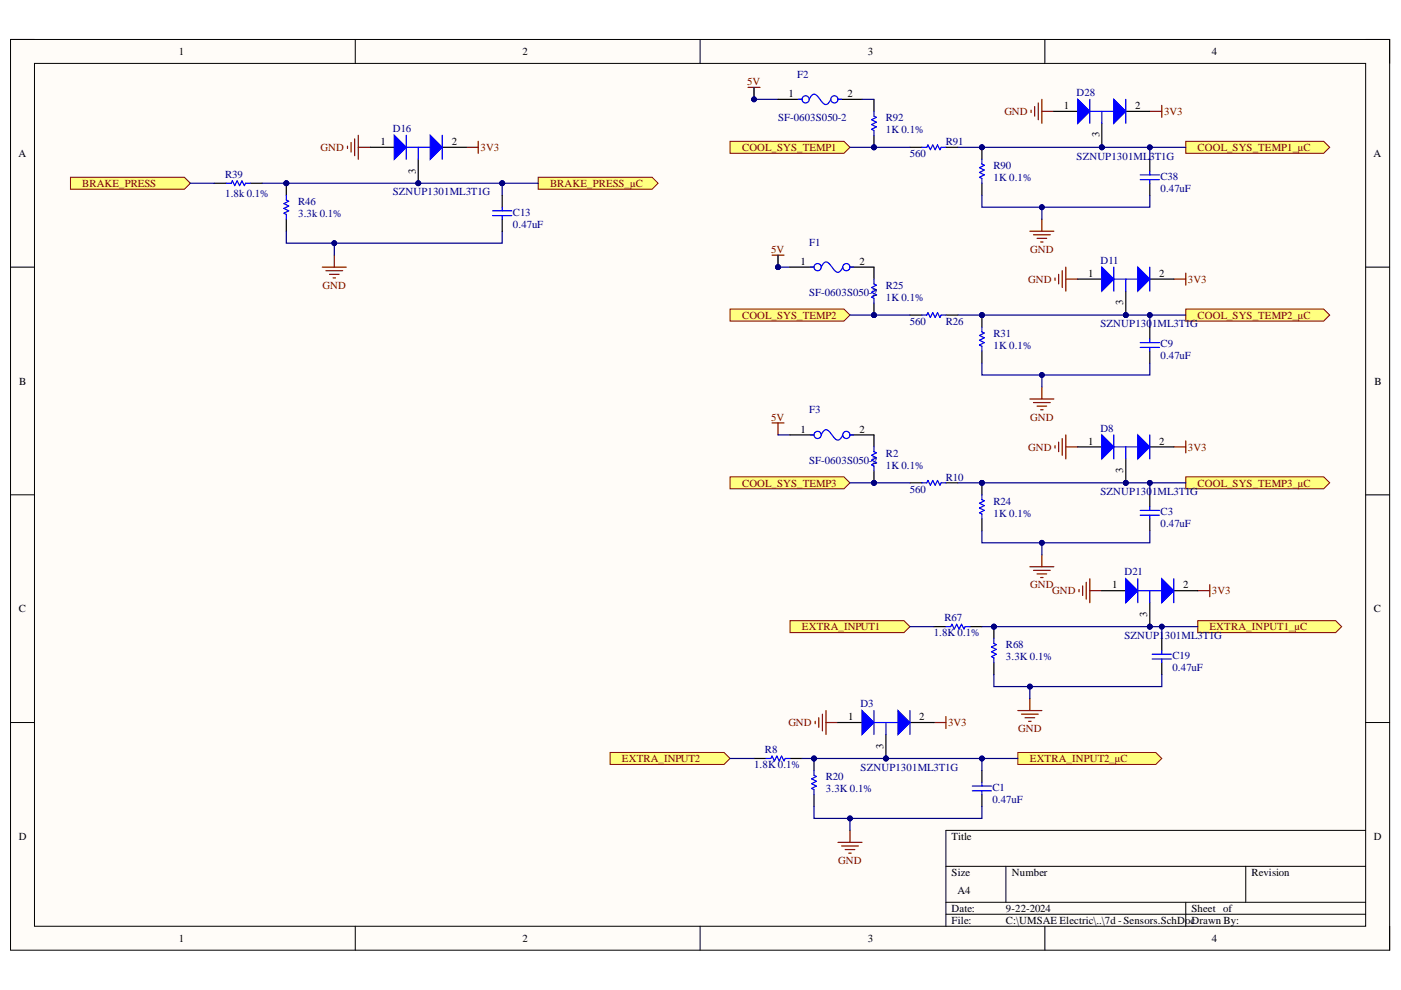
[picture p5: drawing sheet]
<svg xmlns="http://www.w3.org/2000/svg" width="297mm" height="210mm" viewBox="0 0 297 210" stroke-linecap="round" stroke-linejoin="round" font-family="sans-serif">
<defs><g id="words">
<g font-size="2.3">
<text x="37.9" y="11.7">1</text>
<text x="110.8" y="11.7">2</text>
<text x="184" y="11.7">3</text>
<text x="257" y="11.7">4</text>
<text x="167.2" y="20.6">1</text>
<text x="179.7" y="20.6">2</text>
<text x="225.6" y="23.1">1</text>
<text x="240.7" y="23.1">2</text>
<text x="233.1" y="29.1" transform="rotate(-90 233.1 29.1)">3</text>
<text x="3.9" y="33.3">A</text>
<text x="80.7" y="30.8">1</text>
<text x="95.8" y="30.8">2</text>
<text x="291.2" y="33.3">A</text>
<text x="88.2" y="36.8" transform="rotate(-90 88.2 36.8)">3</text>
<text x="169.7" y="56.2">1</text>
<text x="182.2" y="56.2">2</text>
<text x="230.7" y="58.7">1</text>
<text x="245.8" y="58.7">2</text>
<text x="238.2" y="64.7" transform="rotate(-90 238.2 64.7)">3</text>
<text x="4.1" y="81.5">B</text>
<text x="291.4" y="81.5">B</text>
<text x="169.7" y="91.8">1</text>
<text x="182.2" y="91.8">2</text>
<text x="230.7" y="94.3">1</text>
<text x="245.8" y="94.3">2</text>
<text x="238.2" y="100.3" transform="rotate(-90 238.2 100.3)">3</text>
<text x="235.8" y="124.8">1</text>
<text x="250.9" y="124.8">2</text>
<text x="4" y="129.8">C</text>
<text x="243.2" y="130.8" transform="rotate(-90 243.2 130.8)">3</text>
<text x="291.3" y="129.8">C</text>
<text x="179.8" y="152.7">1</text>
<text x="194.9" y="152.7">2</text>
<text x="187.3" y="158.8" transform="rotate(-90 187.3 158.8)">3</text>
<text x="4" y="178.1">D</text>
<text x="201.8" y="178.1">Title</text>
<text x="291.3" y="178.1">D</text>
<text x="201.8" y="185.7">Size</text>
<text x="214.5" y="185.7">Number</text>
<text x="265.3" y="185.7">Revision</text>
<text x="203" y="189.5">A4</text>
<text x="201.8" y="193.3">Date:</text>
<text x="201.8" y="195.9">File:</text>
<text x="213.3" y="193.3">9-22-2024</text>
<text x="213.3" y="195.9">C:\UMSAE Electric\..\7d - Sensors.SchDocDrawn By:</text>
<text x="252.6" y="193.3">Sheet of</text>
<text x="37.9" y="199.7">1</text>
<text x="110.8" y="199.7">2</text>
<text x="184" y="199.7">3</text>
<text x="257" y="199.7">4</text>
</g>
<g font-size="2.3" fill="#000080">
<text x="169" y="16.5">F2</text>
<text x="228.3" y="20.3">D28</text>
<text x="83.3" y="27.9">D16</text>
<text x="165" y="25.6">SF-0603S050-2</text>
<text x="187.8" y="28.2">1K 0.1%</text>
<text x="187.8" y="25.6">R92</text>
<text x="192.9" y="33.3">560</text>
<text x="200.5" y="30.8">R91</text>
<text x="210.7" y="35.9">R90</text>
<text x="228.3" y="33.8">SZNUP1301ML3T1G</text>
<text x="47.7" y="41.7">1.8k 0.1%</text>
<text x="47.7" y="37.6">R39</text>
<text x="83.3" y="41.4">SZNUP1301ML3T1G</text>
<text x="210.7" y="38.4">1K 0.1%</text>
<text x="246" y="40.7">0.47uF</text>
<text x="246" y="38.2">C38</text>
<text x="63.2" y="46">3.3k 0.1%</text>
<text x="63.2" y="43.5">R46</text>
<text x="108.8" y="45.8">C13</text>
<text x="108.8" y="48.3">0.47uF</text>
<text x="171.6" y="52.1">F1</text>
<text x="233.3" y="55.9">D11</text>
<text x="171.6" y="62.8">SF-0603S050-2</text>
<text x="187.8" y="63.8">1K 0.1%</text>
<text x="187.8" y="61.2">R25</text>
<text x="192.9" y="68.9">560</text>
<text x="200.5" y="68.9">R26</text>
<text x="210.7" y="71.4">R31</text>
<text x="233.3" y="69.4">SZNUP130</text>
<text x="244.2" y="69.4">1ML3T1G</text>
<text x="210.7" y="73.9">1K 0.1%</text>
<text x="246" y="76.2">0.47uF</text>
<text x="246" y="73.7">C9</text>
<text x="171.6" y="87.6">F3</text>
<text x="233.3" y="91.5">D8</text>
<text x="171.6" y="98.4">SF-0603S050-2</text>
<text x="187.8" y="99.4">1K 0.1%</text>
<text x="187.8" y="96.8">R2</text>
<text x="200.5" y="101.9">R10</text>
<text x="192.9" y="104.5">560</text>
<text x="210.7" y="107">R24</text>
<text x="233.3" y="105">SZNUP130</text>
<text x="244.2" y="105">1ML3T1G</text>
<text x="210.7" y="109.5">1K 0.1%</text>
<text x="246" y="111.8">0.47uF</text>
<text x="246" y="109.3">C3</text>
<text x="238.4" y="122">D21</text>
<text x="200.2" y="131.6">R67</text>
<text x="198" y="134.9">1.8K 0.1%</text>
<text x="213.3" y="137.4">R68</text>
<text x="238.4" y="135.4">SZNUP1</text>
<text x="247" y="135.4">301ML3T1G</text>
<text x="213.3" y="140">3.3K 0.1%</text>
<text x="248.6" y="142.3">0.47uF</text>
<text x="248.6" y="139.7">C19</text>
<text x="182.5" y="150">D3</text>
<text x="162.2" y="159.6">R8</text>
<text x="159.9" y="162.9">1.8K 0.1%</text>
<text x="175.1" y="168">3.3K 0.1%</text>
<text x="175.1" y="165.4">R20</text>
<text x="182.5" y="163.4">SZNUP1301ML3T1G</text>
<text x="210.4" y="167.7">C1</text>
<text x="210.4" y="170.3">0.47uF</text>
</g>
<g font-size="2.3" fill="#800000">
<text x="158.4" y="18">5V</text>
<text x="212.9" y="24.4">GND</text>
<text x="246.8" y="24.4">3V3</text>
<text x="68" y="32.1">GND</text>
<text x="101.9" y="32.1">3V3</text>
<text x="157.3" y="32.1">COOL_SYS_TEMP1</text>
<text x="253.9" y="32.1">COOL_SYS_TEMP1_µC</text>
<text x="17.4" y="39.7">BRAKE_PRESS</text>
<text x="116.6" y="39.7">BRAKE_PRESS_µC</text>
<text x="163.5" y="53.6">5V</text>
<text x="218.4" y="53.6">GND</text>
<text x="218" y="60">GND</text>
<text x="251.9" y="60">3V3</text>
<text x="68.4" y="61.2">GND</text>
<text x="157.3" y="67.6">COOL_SYS_TEMP2</text>
<text x="253.9" y="67.6">COOL_SYS_TEMP2_µC</text>
<text x="163.5" y="89.2">5V</text>
<text x="218.4" y="89.2">GND</text>
<text x="218" y="95.6">GND</text>
<text x="251.9" y="95.6">3V3</text>
<text x="157.3" y="103.2">COOL_SYS_TEMP3</text>
<text x="253.9" y="103.2">COOL_SYS_TEMP3_µC</text>
<text x="218.4" y="124.8">GND</text>
<text x="223.1" y="126">GND</text>
<text x="257" y="126">3V3</text>
<text x="170" y="133.6">EXTRA_INPUT1</text>
<text x="256.4" y="133.6">EXTRA_INPUT1_µC</text>
<text x="167.2" y="154">GND</text>
<text x="201" y="154">3V3</text>
<text x="215.9" y="155.3">GND</text>
<text x="131.9" y="161.6">EXTRA_INPUT2</text>
<text x="218.4" y="161.6">EXTRA_INPUT2_µC</text>
<text x="177.7" y="183.2">GND</text>
</g>
</g></defs>
<path d="M2.2 8.4h292.4v193.1h-292.4z" fill-rule="evenodd" fill="#fffcf8"/>
<path d="M2.2 8.4h292.4v193.1h-292.4z" fill="none" stroke="#000" stroke-width=".21"/>
<path d="M7.3 13.4h282.2v183h-282.2z" fill-rule="evenodd" fill="#fffcf8"/>
<g fill="none" stroke="#000" stroke-width=".21">
<path d="M2.2 8.4h5.1M7.3 13.4h282.2v183h-282.2zM75.3 8.4v5M148.4 8.4v5M221.5 8.4v5M289.5 8.4h5.1v5M2.2 56.6h5.1M289.5 56.6h5.1M2.2 104.9h5.1M289.5 104.9h5.1M2.2 153.2h5.1M289.5 153.2h5.1"/>
<path d="M289.5 176.1h-88.9v20.3M75.3 196.4v5.1M148.4 196.4v5.1M200.6 183.7h88.9M200.6 191.3h88.9M200.6 193.8h88.9M213.3 183.7v7.6M221.5 196.4v5.1M251.4 191.3v5.1M264.1 183.7v7.6M294.6 196.4v5.1"/>
</g>
<path d="M218.3 49h5.1M219.1 49.8h3.6M219.9 50.5h2M220.6 51.3h.6M220.9 46.5v2.5" fill="none" stroke="#800000" stroke-width=".25"/>
<path d="M243.8 33.8v2.5M243.8 38.9v2.5" fill="none" stroke="#000" stroke-width=".25"/>
<path d="M241.7 37.1h4.1M241.7 38.1h4.1M243.8 36.3v.8M243.8 38.1v.8" fill="none" stroke="#00f" stroke-width=".25"/>
<circle cx="208.2" cy="31.2" r=".51" fill="#000080"/>
<circle cx="208.2" cy="31.2" r=".51" fill="none" stroke="#000080" stroke-width=".21"/>
<path d="M208.2 31.2v2.6" fill="none" stroke="#000" stroke-width=".25"/>
<circle cx="208.2" cy="31.2" r=".51" fill="#000080"/>
<circle cx="208.2" cy="31.2" r=".51" fill="none" stroke="#000080" stroke-width=".21"/>
<path d="M192.9 31.2h2.6M200.6 31.2h2.5M208.2 38.9v2.5" fill="none" stroke="#000" stroke-width=".25"/>
<path d="M195.5 31.2h1l.2-.5 .6 1 .5-1 .5 1 .5-1 .5 1 .2-.5h1.1M208.2 33.8v1l.5 .2-1 .5 1 .6-1 .5 1 .5-1 .5 .5 .2v1.1" fill="none" stroke="#00f" stroke-width=".25"/>
<path d="M158.6 18.5h2.5M159.9 18.5v2.6" fill="none" stroke="#800000" stroke-width=".25"/>
<circle cx="159.9" cy="21.1" r=".51" fill="#000080"/>
<circle cx="159.9" cy="21.1" r=".51" fill="none" stroke="#000080" stroke-width=".21"/>
<circle cx="185.3" cy="31.2" r=".51" fill="#000080"/>
<circle cx="185.3" cy="31.2" r=".51" fill="none" stroke="#000080" stroke-width=".21"/>
<path d="M185.3 21.1v2.5M185.3 28.7v2.5" fill="none" stroke="#000" stroke-width=".25"/>
<circle cx="185.3" cy="31.2" r=".51" fill="#000080"/>
<circle cx="185.3" cy="31.2" r=".51" fill="none" stroke="#000080" stroke-width=".21"/>
<path d="M185.3 23.6v1l.5 .3-1 .5 1 .5-1 .5 1 .5-1 .5 .5 .3v1M241.7 72.6h4.1M241.7 73.7h4.1M243.8 71.9v.7M243.8 73.7v.7" fill="none" stroke="#00f" stroke-width=".25"/>
<path d="M218.3 84.6h5.1M219.1 85.4h3.6M219.9 86.1h2M220.6 86.9h.6M220.9 82.1v2.5" fill="none" stroke="#800000" stroke-width=".25"/>
<path d="M243.8 69.3v2.6M243.8 74.4v2.6" fill="none" stroke="#000" stroke-width=".25"/>
<circle cx="208.2" cy="66.8" r=".51" fill="#000080"/>
<circle cx="208.2" cy="66.8" r=".51" fill="none" stroke="#000080" stroke-width=".21"/>
<path d="M208.2 66.8v2.5" fill="none" stroke="#000" stroke-width=".25"/>
<circle cx="208.2" cy="66.8" r=".51" fill="#000080"/>
<circle cx="208.2" cy="66.8" r=".51" fill="none" stroke="#000080" stroke-width=".21"/>
<path d="M192.9 66.8h2.6M200.6 66.8h2.5M208.2 74.4v2.6" fill="none" stroke="#000" stroke-width=".25"/>
<path d="M195.5 66.8h1l.2-.5 .6 1 .5-1 .5 1 .5-1 .5 1 .2-.5h1.1M208.2 69.3v1.1l.5 .2-1 .5 1 .5-1 .5 1 .5-1 .6 .5 .2v1" fill="none" stroke="#00f" stroke-width=".25"/>
<path d="M163.7 54.1h2.5M165 54.1v2.5" fill="none" stroke="#800000" stroke-width=".25"/>
<circle cx="165" cy="56.6" r=".51" fill="#000080"/>
<circle cx="165" cy="56.6" r=".51" fill="none" stroke="#000080" stroke-width=".21"/>
<circle cx="185.3" cy="66.8" r=".51" fill="#000080"/>
<circle cx="185.3" cy="66.8" r=".51" fill="none" stroke="#000080" stroke-width=".21"/>
<path d="M185.3 56.6v2.6M185.3 64.3v2.5" fill="none" stroke="#000" stroke-width=".25"/>
<circle cx="185.3" cy="66.8" r=".51" fill="#000080"/>
<circle cx="185.3" cy="66.8" r=".51" fill="none" stroke="#000080" stroke-width=".21"/>
<path d="M185.3 59.2v1l.5 .3-1 .5 1 .5-1 .5 1 .5-1 .5 .5 .2v1.1M241.7 108.2h4.1M241.7 109.2h4.1M243.8 107.5v.7M243.8 109.2v.8" fill="none" stroke="#00f" stroke-width=".25"/>
<path d="M220.9 117.6v2.6M218.3 120.2h5.1M219.1 120.9h3.6M219.9 121.7h2M220.6 122.4h.6" fill="none" stroke="#800000" stroke-width=".25"/>
<path d="M243.8 104.9v2.6M243.8 110v2.5" fill="none" stroke="#000" stroke-width=".25"/>
<circle cx="208.2" cy="102.4" r=".51" fill="#000080"/>
<circle cx="208.2" cy="102.4" r=".51" fill="none" stroke="#000080" stroke-width=".21"/>
<path d="M208.2 102.4v2.5" fill="none" stroke="#000" stroke-width=".25"/>
<circle cx="208.2" cy="102.4" r=".51" fill="#000080"/>
<circle cx="208.2" cy="102.4" r=".51" fill="none" stroke="#000080" stroke-width=".21"/>
<path d="M192.9 102.4h2.6M200.6 102.4h2.5M208.2 110v2.5" fill="none" stroke="#000" stroke-width=".25"/>
<path d="M195.5 102.4h1l.2-.5 .6 1 .5-1 .5 1 .5-1 .5 1 .2-.5h1.1M208.2 104.9v1l.5 .3-1 .5 1 .5-1 .5 1 .5-1 .5 .5 .3v1" fill="none" stroke="#00f" stroke-width=".25"/>
<path d="M163.7 89.7h2.5M165 89.7v2.5" fill="none" stroke="#800000" stroke-width=".25"/>
<circle cx="185.3" cy="102.4" r=".51" fill="#000080"/>
<circle cx="185.3" cy="102.4" r=".51" fill="none" stroke="#000080" stroke-width=".21"/>
<path d="M185.3 92.2v2.6M185.3 99.8v2.6" fill="none" stroke="#000" stroke-width=".25"/>
<circle cx="185.3" cy="102.4" r=".51" fill="#000080"/>
<circle cx="185.3" cy="102.4" r=".51" fill="none" stroke="#000080" stroke-width=".21"/>
<path d="M185.3 94.8v1l.5 .2-1 .5 1 .5-1 .6 1 .5-1 .5 .5 .2v1M244.3 138.7h4M244.3 139.7h4M246.3 137.9v.8M246.3 139.7v.8" fill="none" stroke="#00f" stroke-width=".25"/>
<path d="M215.8 150.7h5.1M216.6 151.4h3.5M217.3 152.2h2.1M218.1 152.9h.5M218.3 148.1v2.6" fill="none" stroke="#800000" stroke-width=".25"/>
<path d="M246.3 135.4v2.5M246.3 140.5v2.5" fill="none" stroke="#000" stroke-width=".25"/>
<circle cx="210.7" cy="132.9" r=".51" fill="#000080"/>
<circle cx="210.7" cy="132.9" r=".51" fill="none" stroke="#000080" stroke-width=".21"/>
<path d="M210.7 132.9v2.5" fill="none" stroke="#000" stroke-width=".25"/>
<circle cx="210.7" cy="132.9" r=".51" fill="#000080"/>
<circle cx="210.7" cy="132.9" r=".51" fill="none" stroke="#000080" stroke-width=".21"/>
<path d="M198 132.9h2.6M205.6 132.9h2.6M210.7 140.5v2.5M208.2 163.4v2.5M208.2 168.4v2.6" fill="none" stroke="#000" stroke-width=".25"/>
<path d="M200.6 132.9h1l.2-.5 .5 1 .5-1 .5 1 .6-1 .5 1 .2-.5h1M210.7 135.4v1l.5 .3-1 .5 1 .5-1 .5 1 .5-1 .5 .5 .3v1M206.1 166.7h4.1M206.1 167.7h4.1M208.2 165.9v.8M208.2 167.7v.7" fill="none" stroke="#00f" stroke-width=".25"/>
<path d="M177.7 178.6h5.1M178.4 179.4h3.6M180.2 176.1v2.5M179.2 180.1h2M180 180.9h.5" fill="none" stroke="#800000" stroke-width=".25"/>
<circle cx="172.6" cy="160.8" r=".51" fill="#000080"/>
<circle cx="172.6" cy="160.8" r=".51" fill="none" stroke="#000080" stroke-width=".21"/>
<path d="M172.6 160.8v2.6" fill="none" stroke="#000" stroke-width=".25"/>
<circle cx="172.6" cy="160.8" r=".51" fill="#000080"/>
<circle cx="172.6" cy="160.8" r=".51" fill="none" stroke="#000080" stroke-width=".21"/>
<path d="M159.9 160.8h2.5M167.5 160.8h2.5M172.6 168.4v2.6" fill="none" stroke="#000" stroke-width=".25"/>
<path d="M162.4 160.8h1l.3-.5 .5 1 .5-1 .5 1 .5-1 .5 1 .3-.5h1M172.6 163.4v1l.5 .2-1 .5 1 .5-1 .6 1 .5-1 .5 .5 .2v1" fill="none" stroke="#00f" stroke-width=".25"/>
<path d="M154.8 30h24.1l1.3 1.2-1.3 1.3h-24.1z" fill-rule="evenodd" fill="#ffff80"/>
<path d="M154.8 30h24.1l1.3 1.2-1.3 1.3h-24.1z" fill="none" stroke="#800000" stroke-width=".21"/>
<path d="M154.8 65.5h24.1l1.3 1.3-1.3 1.3h-24.1z" fill-rule="evenodd" fill="#ffff80"/>
<path d="M154.8 65.5h24.1l1.3 1.3-1.3 1.3h-24.1z" fill="none" stroke="#800000" stroke-width=".21"/>
<path d="M154.8 101.1h24.1l1.3 1.3-1.3 1.2h-24.1z" fill-rule="evenodd" fill="#ffff80"/>
<path d="M154.8 101.1h24.1l1.3 1.3-1.3 1.2h-24.1z" fill="none" stroke="#800000" stroke-width=".21"/>
<path d="M167.5 131.6h24.2l1.2 1.3-1.2 1.2h-24.2z" fill-rule="evenodd" fill="#ffff80"/>
<path d="M167.5 131.6h24.2l1.2 1.3-1.2 1.2h-24.2z" fill="none" stroke="#800000" stroke-width=".21"/>
<path d="M129.4 159.5h24.1l1.3 1.3-1.3 1.3h-24.1z" fill-rule="evenodd" fill="#ffff80"/>
<path d="M129.4 159.5h24.1l1.3 1.3-1.3 1.3h-24.1z" fill="none" stroke="#800000" stroke-width=".21"/>
<path d="M251.4 30h29.2l1.3 1.2-1.3 1.3h-29.2z" fill-rule="evenodd" fill="#ffff80"/>
<path d="M251.4 30h29.2l1.3 1.2-1.3 1.3h-29.2z" fill="none" stroke="#800000" stroke-width=".21"/>
<path d="M251.4 65.5h29.2l1.3 1.3-1.3 1.3h-29.2z" fill-rule="evenodd" fill="#ffff80"/>
<path d="M251.4 65.5h29.2l1.3 1.3-1.3 1.3h-29.2z" fill="none" stroke="#800000" stroke-width=".21"/>
<path d="M251.4 101.1h29.2l1.3 1.3-1.3 1.2h-29.2z" fill-rule="evenodd" fill="#ffff80"/>
<path d="M251.4 101.1h29.2l1.3 1.3-1.3 1.2h-29.2z" fill="none" stroke="#800000" stroke-width=".21"/>
<path d="M253.9 131.6h29.3l1.3 1.3-1.3 1.2h-29.3z" fill-rule="evenodd" fill="#ffff80"/>
<path d="M253.9 131.6h29.3l1.3 1.3-1.3 1.2h-29.3z" fill="none" stroke="#800000" stroke-width=".21"/>
<path d="M215.8 159.5h29.2l1.3 1.3-1.3 1.3h-29.2z" fill-rule="evenodd" fill="#ffff80"/>
<path d="M215.8 159.5h29.2l1.3 1.3-1.3 1.3h-29.2z" fill="none" stroke="#800000" stroke-width=".21"/>
<g fill="none" stroke="#800000" stroke-width=".25">
<path d="M218.6 23.4v.5M219.4 22.6v2M220.1 21.8v3.6M220.9 21.1v5.1M220.9 23.6h2.5M243.8 23.6h2.5M246.3 22.3v2.6M223.7 58.9v.5M224.5 58.2v2M225.2 57.4v3.6M226 56.6v5.1M226 59.2h2.5"/>
<path d="M248.9 59.2h2.5M251.4 57.9v2.6M223.7 94.5v.5M224.5 93.7v2.1M225.2 93v3.5M226 92.2v5.1M226 94.8h2.5M248.9 94.8h2.5M251.4 93.5v2.5M228.8 125v.5M229.5 124.2v2.1M230.3 123.5v3.5"/>
<path d="M231.1 122.7v5.1M231.1 125.2h2.5M253.9 125.2h2.6M256.5 124v2.5M172.8 152.9v.5M173.6 152.2v2M174.4 151.4v3.6M175.1 150.7v5M175.1 153.2h2.6M198 153.2h2.6M200.6 151.9v2.6"/>
</g>
<circle cx="233.6" cy="31.2" r=".51" fill="#000080"/>
<circle cx="233.6" cy="31.2" r=".51" fill="none" stroke="#000080" stroke-width=".21"/>
<path d="M223.4 23.6h5.1M233.6 26.2v5M238.7 23.6h5.1" fill="none" stroke="#000" stroke-width=".25"/>
<circle cx="233.6" cy="31.2" r=".51" fill="#000080"/>
<circle cx="233.6" cy="31.2" r=".51" fill="none" stroke="#000080" stroke-width=".21"/>
<path d="M236.2 21.1l2.5 2.5-2.5 2.6z" fill="#00f"/>
<path d="M236.2 21.1l2.5 2.5-2.5 2.6z" fill="none" stroke="#00f" stroke-width=".25"/>
<path d="M228.5 21.1l2.6 2.5-2.6 2.6z" fill="#00f"/>
<path d="M228.5 21.1l2.6 2.5-2.6 2.6zM231.1 21.1v5.1M231.1 23.6h5.1M233.6 23.6v2.6M238.7 21.1v5.1" fill="none" stroke="#00f" stroke-width=".25"/>
<circle cx="238.7" cy="66.8" r=".51" fill="#000080"/>
<circle cx="238.7" cy="66.8" r=".51" fill="none" stroke="#000080" stroke-width=".21"/>
<path d="M228.5 59.2h5.1M243.8 59.2h5.1M238.7 61.7v5.1" fill="none" stroke="#000" stroke-width=".25"/>
<circle cx="238.7" cy="66.8" r=".51" fill="#000080"/>
<circle cx="238.7" cy="66.8" r=".51" fill="none" stroke="#000080" stroke-width=".21"/>
<path d="M241.2 56.6l2.6 2.6-2.6 2.5z" fill="#00f"/>
<path d="M241.2 56.6l2.6 2.6-2.6 2.5z" fill="none" stroke="#00f" stroke-width=".25"/>
<path d="M233.6 56.6l2.6 2.6-2.6 2.5z" fill="#00f"/>
<path d="M233.6 56.6l2.6 2.6-2.6 2.5zM236.2 56.6v5.1M236.2 59.2h5M238.7 59.2v2.5M243.8 56.6v5.1" fill="none" stroke="#00f" stroke-width=".25"/>
<circle cx="238.7" cy="102.4" r=".51" fill="#000080"/>
<circle cx="238.7" cy="102.4" r=".51" fill="none" stroke="#000080" stroke-width=".21"/>
<path d="M228.5 94.8h5.1M238.7 97.3v5.1M243.8 94.8h5.1" fill="none" stroke="#000" stroke-width=".25"/>
<circle cx="238.7" cy="102.4" r=".51" fill="#000080"/>
<circle cx="238.7" cy="102.4" r=".51" fill="none" stroke="#000080" stroke-width=".21"/>
<path d="M241.2 92.2l2.6 2.6-2.6 2.5z" fill="#00f"/>
<path d="M241.2 92.2l2.6 2.6-2.6 2.5z" fill="none" stroke="#00f" stroke-width=".25"/>
<path d="M233.6 92.2l2.6 2.6-2.6 2.5z" fill="#00f"/>
<path d="M233.6 92.2l2.6 2.6-2.6 2.5zM236.2 92.2v5.1M236.2 94.8h5M238.7 94.8v2.5M243.8 92.2v5.1" fill="none" stroke="#00f" stroke-width=".25"/>
<circle cx="243.8" cy="132.9" r=".51" fill="#000080"/>
<circle cx="243.8" cy="132.9" r=".51" fill="none" stroke="#000080" stroke-width=".21"/>
<path d="M233.6 125.2h5.1M243.8 127.8v5.1M248.9 125.2h5" fill="none" stroke="#000" stroke-width=".25"/>
<circle cx="243.8" cy="132.9" r=".51" fill="#000080"/>
<circle cx="243.8" cy="132.9" r=".51" fill="none" stroke="#000080" stroke-width=".21"/>
<path d="M246.3 122.7l2.6 2.5-2.6 2.6z" fill="#00f"/>
<path d="M246.3 122.7l2.6 2.5-2.6 2.6z" fill="none" stroke="#00f" stroke-width=".25"/>
<path d="M238.7 122.7l2.5 2.5-2.5 2.6z" fill="#00f"/>
<path d="M238.7 122.7l2.5 2.5-2.5 2.6zM241.2 122.7v5.1M241.2 125.2h5.1M243.8 125.2v2.6M248.9 122.7v5.1" fill="none" stroke="#00f" stroke-width=".25"/>
<circle cx="187.8" cy="160.8" r=".51" fill="#000080"/>
<circle cx="187.8" cy="160.8" r=".51" fill="none" stroke="#000080" stroke-width=".21"/>
<path d="M177.7 153.2h5.1M187.8 155.7v5.1M192.9 153.2h5.1" fill="none" stroke="#000" stroke-width=".25"/>
<circle cx="187.8" cy="160.8" r=".51" fill="#000080"/>
<circle cx="187.8" cy="160.8" r=".51" fill="none" stroke="#000080" stroke-width=".21"/>
<path d="M190.4 150.7l2.5 2.5-2.5 2.5z" fill="#00f"/>
<path d="M190.4 150.7l2.5 2.5-2.5 2.5z" fill="none" stroke="#00f" stroke-width=".25"/>
<path d="M182.8 150.7l2.5 2.5-2.5 2.5z" fill="#00f"/>
<path d="M182.8 150.7l2.5 2.5-2.5 2.5zM185.3 150.7v5M185.3 153.2h5.1M187.8 153.2v2.5M192.9 150.7v5" fill="none" stroke="#00f" stroke-width=".25"/>
<path d="M68.3 56.6h5.1M69.1 57.4h3.6M69.9 58.2h2M70.6 58.9h.5M70.9 54.1v2.5" fill="none" stroke="#800000" stroke-width=".25"/>
<path d="M14.9 37.6h24.2l1.3 1.3-1.3 1.2h-24.2z" fill-rule="evenodd" fill="#ffff80"/>
<path d="M14.9 37.6h24.2l1.3 1.3-1.3 1.2h-24.2z" fill="none" stroke="#800000" stroke-width=".21"/>
<path d="M114.1 37.6h24.2l1.2 1.3-1.2 1.2h-24.2z" fill-rule="evenodd" fill="#ffff80"/>
<path d="M114.1 37.6h24.2l1.2 1.3-1.2 1.2h-24.2z" fill="none" stroke="#800000" stroke-width=".21"/>
<path d="M73.7 31v.5M74.4 30.2v2M75.2 29.5v3.5M76 28.7v5.1M76 31.2h2.5M98.8 31.2h2.6M101.4 30v2.5" fill="none" stroke="#800000" stroke-width=".25"/>
<circle cx="88.7" cy="38.9" r=".51" fill="#000080"/>
<circle cx="88.7" cy="38.9" r=".51" fill="none" stroke="#000080" stroke-width=".21"/>
<path d="M78.5 31.2h5.1M88.7 33.8v5.1M93.8 31.2h5" fill="none" stroke="#000" stroke-width=".25"/>
<circle cx="88.7" cy="38.9" r=".51" fill="#000080"/>
<circle cx="88.7" cy="38.9" r=".51" fill="none" stroke="#000080" stroke-width=".21"/>
<path d="M91.2 28.7l2.6 2.5-2.6 2.6z" fill="#00f"/>
<path d="M91.2 28.7l2.6 2.5-2.6 2.6z" fill="none" stroke="#00f" stroke-width=".25"/>
<path d="M83.6 28.7l2.5 2.5-2.5 2.6z" fill="#00f"/>
<path d="M83.6 28.7l2.5 2.5-2.5 2.6zM86.1 28.7v5.1M86.1 31.2h5.1M88.7 31.2v2.6M93.8 28.7v5.1" fill="none" stroke="#00f" stroke-width=".25"/>
<circle cx="60.7" cy="38.9" r=".51" fill="#000080"/>
<circle cx="60.7" cy="38.9" r=".51" fill="none" stroke="#000080" stroke-width=".21"/>
<path d="M60.7 38.9v2.5" fill="none" stroke="#000" stroke-width=".25"/>
<circle cx="60.7" cy="38.9" r=".51" fill="#000080"/>
<circle cx="60.7" cy="38.9" r=".51" fill="none" stroke="#000080" stroke-width=".21"/>
<path d="M45.4 38.9h2.6M53.1 38.9h2.5M60.7 46.5v2.5" fill="none" stroke="#000" stroke-width=".25"/>
<path d="M48 38.9h1l.3-.6 .5 1.1 .5-1.1 .5 1.1 .5-1.1 .5 1.1 .3-.5h1M60.7 41.4v1l.5 .3-1 .5 1 .5-1 .5 1 .5-1 .5 .5 .3v1" fill="none" stroke="#00f" stroke-width=".25"/>
<path d="M251.4 31.2h-7.6v2.6" fill="none" stroke="#000080" stroke-width=".25"/>
<circle cx="243.8" cy="31.2" r=".51" fill="#000080"/>
<circle cx="243.8" cy="31.2" r=".51" fill="none" stroke="#000080" stroke-width=".21"/>
<path d="M203.1 31.2h40.7" fill="none" stroke="#000080" stroke-width=".25"/>
<circle cx="243.8" cy="31.2" r=".51" fill="#000080"/>
<circle cx="243.8" cy="31.2" r=".51" fill="none" stroke="#000080" stroke-width=".21"/>
<circle cx="233.6" cy="31.2" r=".51" fill="#000080"/>
<circle cx="233.6" cy="31.2" r=".51" fill="none" stroke="#000080" stroke-width=".21"/>
<circle cx="208.2" cy="31.2" r=".51" fill="#000080"/>
<circle cx="208.2" cy="31.2" r=".51" fill="none" stroke="#000080" stroke-width=".21"/>
<path d="M180.2 31.2h12.7" fill="none" stroke="#000080" stroke-width=".25"/>
<circle cx="185.3" cy="31.2" r=".51" fill="#000080"/>
<circle cx="185.3" cy="31.2" r=".51" fill="none" stroke="#000080" stroke-width=".21"/>
<path d="M220.9 43.9v2.6" fill="none" stroke="#000080" stroke-width=".25"/>
<circle cx="220.9" cy="43.9" r=".51" fill="#000080"/>
<circle cx="220.9" cy="43.9" r=".51" fill="none" stroke="#000080" stroke-width=".21"/>
<path d="M251.4 66.8h-7.6v2.5" fill="none" stroke="#000080" stroke-width=".25"/>
<circle cx="243.8" cy="66.8" r=".51" fill="#000080"/>
<circle cx="243.8" cy="66.8" r=".51" fill="none" stroke="#000080" stroke-width=".21"/>
<path d="M203.1 66.8h40.7" fill="none" stroke="#000080" stroke-width=".25"/>
<circle cx="243.8" cy="66.8" r=".51" fill="#000080"/>
<circle cx="243.8" cy="66.8" r=".51" fill="none" stroke="#000080" stroke-width=".21"/>
<circle cx="238.7" cy="66.8" r=".51" fill="#000080"/>
<circle cx="238.7" cy="66.8" r=".51" fill="none" stroke="#000080" stroke-width=".21"/>
<circle cx="208.2" cy="66.8" r=".51" fill="#000080"/>
<circle cx="208.2" cy="66.8" r=".51" fill="none" stroke="#000080" stroke-width=".21"/>
<path d="M180.2 66.8h12.7" fill="none" stroke="#000080" stroke-width=".25"/>
<circle cx="185.3" cy="66.8" r=".51" fill="#000080"/>
<circle cx="185.3" cy="66.8" r=".51" fill="none" stroke="#000080" stroke-width=".21"/>
<path d="M220.9 79.5v2.6" fill="none" stroke="#000080" stroke-width=".25"/>
<circle cx="220.9" cy="79.5" r=".51" fill="#000080"/>
<circle cx="220.9" cy="79.5" r=".51" fill="none" stroke="#000080" stroke-width=".21"/>
<path d="M165 54.1v2.5" fill="none" stroke="#000080" stroke-width=".25"/>
<circle cx="165" cy="56.6" r=".51" fill="#000080"/>
<circle cx="165" cy="56.6" r=".51" fill="none" stroke="#000080" stroke-width=".21"/>
<path d="M251.4 102.4h-7.6v2.5" fill="none" stroke="#000080" stroke-width=".25"/>
<circle cx="243.8" cy="102.4" r=".51" fill="#000080"/>
<circle cx="243.8" cy="102.4" r=".51" fill="none" stroke="#000080" stroke-width=".21"/>
<path d="M203.1 102.4h40.7" fill="none" stroke="#000080" stroke-width=".25"/>
<circle cx="243.8" cy="102.4" r=".51" fill="#000080"/>
<circle cx="243.8" cy="102.4" r=".51" fill="none" stroke="#000080" stroke-width=".21"/>
<circle cx="238.7" cy="102.4" r=".51" fill="#000080"/>
<circle cx="238.7" cy="102.4" r=".51" fill="none" stroke="#000080" stroke-width=".21"/>
<circle cx="208.2" cy="102.4" r=".51" fill="#000080"/>
<circle cx="208.2" cy="102.4" r=".51" fill="none" stroke="#000080" stroke-width=".21"/>
<path d="M180.2 102.4h12.7" fill="none" stroke="#000080" stroke-width=".25"/>
<circle cx="185.3" cy="102.4" r=".51" fill="#000080"/>
<circle cx="185.3" cy="102.4" r=".51" fill="none" stroke="#000080" stroke-width=".21"/>
<path d="M220.9 115.1v2.5" fill="none" stroke="#000080" stroke-width=".25"/>
<circle cx="220.9" cy="115.1" r=".51" fill="#000080"/>
<circle cx="220.9" cy="115.1" r=".51" fill="none" stroke="#000080" stroke-width=".21"/>
<path d="M165 92.2h2.5M192.9 132.9h5.1M218.3 145.6v2.5" fill="none" stroke="#000080" stroke-width=".25"/>
<circle cx="218.3" cy="145.6" r=".51" fill="#000080"/>
<circle cx="218.3" cy="145.6" r=".51" fill="none" stroke="#000080" stroke-width=".21"/>
<path d="M246.3 132.9v2.5" fill="none" stroke="#000080" stroke-width=".25"/>
<circle cx="246.3" cy="132.9" r=".51" fill="#000080"/>
<circle cx="246.3" cy="132.9" r=".51" fill="none" stroke="#000080" stroke-width=".21"/>
<path d="M159.9 18.5v2.6h5.1" fill="none" stroke="#000080" stroke-width=".25"/>
<circle cx="159.9" cy="21.1" r=".51" fill="#000080"/>
<circle cx="159.9" cy="21.1" r=".51" fill="none" stroke="#000080" stroke-width=".21"/>
<path d="M165 56.6h2.5" fill="none" stroke="#000080" stroke-width=".25"/>
<circle cx="165" cy="56.6" r=".51" fill="#000080"/>
<circle cx="165" cy="56.6" r=".51" fill="none" stroke="#000080" stroke-width=".21"/>
<path d="M154.8 160.8h5.1M180.2 173.5v2.6" fill="none" stroke="#000080" stroke-width=".25"/>
<circle cx="180.2" cy="173.5" r=".51" fill="#000080"/>
<circle cx="180.2" cy="173.5" r=".51" fill="none" stroke="#000080" stroke-width=".21"/>
<path d="M208.2 160.8v2.6" fill="none" stroke="#000080" stroke-width=".25"/>
<circle cx="208.2" cy="160.8" r=".51" fill="#000080"/>
<circle cx="208.2" cy="160.8" r=".51" fill="none" stroke="#000080" stroke-width=".21"/>
<path d="M170 160.8h45.8" fill="none" stroke="#000080" stroke-width=".25"/>
<circle cx="172.6" cy="160.8" r=".51" fill="#000080"/>
<circle cx="172.6" cy="160.8" r=".51" fill="none" stroke="#000080" stroke-width=".21"/>
<circle cx="187.8" cy="160.8" r=".51" fill="#000080"/>
<circle cx="187.8" cy="160.8" r=".51" fill="none" stroke="#000080" stroke-width=".21"/>
<circle cx="208.2" cy="160.8" r=".51" fill="#000080"/>
<circle cx="208.2" cy="160.8" r=".51" fill="none" stroke="#000080" stroke-width=".21"/>
<path d="M172.6 171v2.5h35.6v-2.5" fill="none" stroke="#000080" stroke-width=".25"/>
<circle cx="180.2" cy="173.5" r=".51" fill="#000080"/>
<circle cx="180.2" cy="173.5" r=".51" fill="none" stroke="#000080" stroke-width=".21"/>
<path d="M208.2 132.9h45.7" fill="none" stroke="#000080" stroke-width=".25"/>
<circle cx="210.7" cy="132.9" r=".51" fill="#000080"/>
<circle cx="210.7" cy="132.9" r=".51" fill="none" stroke="#000080" stroke-width=".21"/>
<circle cx="243.8" cy="132.9" r=".51" fill="#000080"/>
<circle cx="243.8" cy="132.9" r=".51" fill="none" stroke="#000080" stroke-width=".21"/>
<circle cx="246.3" cy="132.9" r=".51" fill="#000080"/>
<circle cx="246.3" cy="132.9" r=".51" fill="none" stroke="#000080" stroke-width=".21"/>
<path d="M210.7 143v2.6h35.6v-2.6" fill="none" stroke="#000080" stroke-width=".25"/>
<circle cx="218.3" cy="145.6" r=".51" fill="#000080"/>
<circle cx="218.3" cy="145.6" r=".51" fill="none" stroke="#000080" stroke-width=".21"/>
<path d="M208.2 112.5v2.6h35.6v-2.6" fill="none" stroke="#000080" stroke-width=".25"/>
<circle cx="220.9" cy="115.1" r=".51" fill="#000080"/>
<circle cx="220.9" cy="115.1" r=".51" fill="none" stroke="#000080" stroke-width=".21"/>
<path d="M208.2 77v2.5h35.6v-2.5" fill="none" stroke="#000080" stroke-width=".25"/>
<circle cx="220.9" cy="79.5" r=".51" fill="#000080"/>
<circle cx="220.9" cy="79.5" r=".51" fill="none" stroke="#000080" stroke-width=".21"/>
<path d="M208.2 41.4v2.5h35.6v-2.5" fill="none" stroke="#000080" stroke-width=".25"/>
<circle cx="220.9" cy="43.9" r=".51" fill="#000080"/>
<circle cx="220.9" cy="43.9" r=".51" fill="none" stroke="#000080" stroke-width=".21"/>
<path d="M70.9 51.6v2.5" fill="none" stroke="#000080" stroke-width=".25"/>
<circle cx="70.9" cy="51.6" r=".51" fill="#000080"/>
<circle cx="70.9" cy="51.6" r=".51" fill="none" stroke="#000080" stroke-width=".21"/>
<path d="M40.4 38.9h5M106.5 38.9h7.6" fill="none" stroke="#000080" stroke-width=".25"/>
<circle cx="106.5" cy="38.9" r=".51" fill="#000080"/>
<circle cx="106.5" cy="38.9" r=".51" fill="none" stroke="#000080" stroke-width=".21"/>
<path d="M106.5 38.9v2.5" fill="none" stroke="#000080" stroke-width=".25"/>
<circle cx="106.5" cy="38.9" r=".51" fill="#000080"/>
<circle cx="106.5" cy="38.9" r=".51" fill="none" stroke="#000080" stroke-width=".21"/>
<path d="M60.7 49v2.6h45.8v-2.6" fill="none" stroke="#000080" stroke-width=".25"/>
<circle cx="70.9" cy="51.6" r=".51" fill="#000080"/>
<circle cx="70.9" cy="51.6" r=".51" fill="none" stroke="#000080" stroke-width=".21"/>
<path d="M55.6 38.9h50.9" fill="none" stroke="#000080" stroke-width=".25"/>
<circle cx="60.7" cy="38.9" r=".51" fill="#000080"/>
<circle cx="60.7" cy="38.9" r=".51" fill="none" stroke="#000080" stroke-width=".21"/>
<circle cx="88.7" cy="38.9" r=".51" fill="#000080"/>
<circle cx="88.7" cy="38.9" r=".51" fill="none" stroke="#000080" stroke-width=".21"/>
<circle cx="106.5" cy="38.9" r=".51" fill="#000080"/>
<circle cx="106.5" cy="38.9" r=".51" fill="none" stroke="#000080" stroke-width=".21"/>
<path d="M165 21.1h5M177.7 21.1h5.1M106.5 41.4v2.5M106.5 46.5v2.5M167.5 56.6h5.1M180.2 56.6h5.1M167.5 92.2h5.1M180.2 92.2h5.1" fill="none" stroke="#000" stroke-width=".25"/>
<g fill="none" stroke="#00f" stroke-width=".25">
<path d="M169.3 21.1h.7M171.6 21.1a1.1 1.1 0 0 1 1.3-1l1.2 1.3a.96 .96 0 0 0 1 .8 .96 .96 0 0 0 .9-.8l.1-.3M177.7 21.1h.7M104.4 44.7h4.1M104.4 45.7h4.1M106.5 43.9v.8M106.5 45.7v.8M171.8 56.6h.8M174.1 56.6a1.1 1.1 0 0 1 1.4-1l1.2 1.4a.95 .95 0 0 0 .9 .7 .95 .95 0 0 0 .9-.7l.2-.4M180.2 56.6h.8M171.8 92.2h.8M174.1 92.2a1.1 1.1 0 0 1 1.4-1l1.2 1.4a.94 .94 0 0 0 1.5 .4l.5-.8"/>
<path d="M180.2 92.2h.8"/>
<circle cx="170.8" cy="21.1" r=".76"/>
<circle cx="176.9" cy="21.1" r=".76"/>
<circle cx="173.3" cy="56.6" r=".76"/>
<circle cx="179.4" cy="56.6" r=".76"/>
<circle cx="173.3" cy="92.2" r=".76"/>
<circle cx="179.4" cy="92.2" r=".76"/>
</g>
<path d="M182.8 21.1h2.5" fill="none" stroke="#000080" stroke-width=".25"/>
<use href="#words"/>
</svg>
